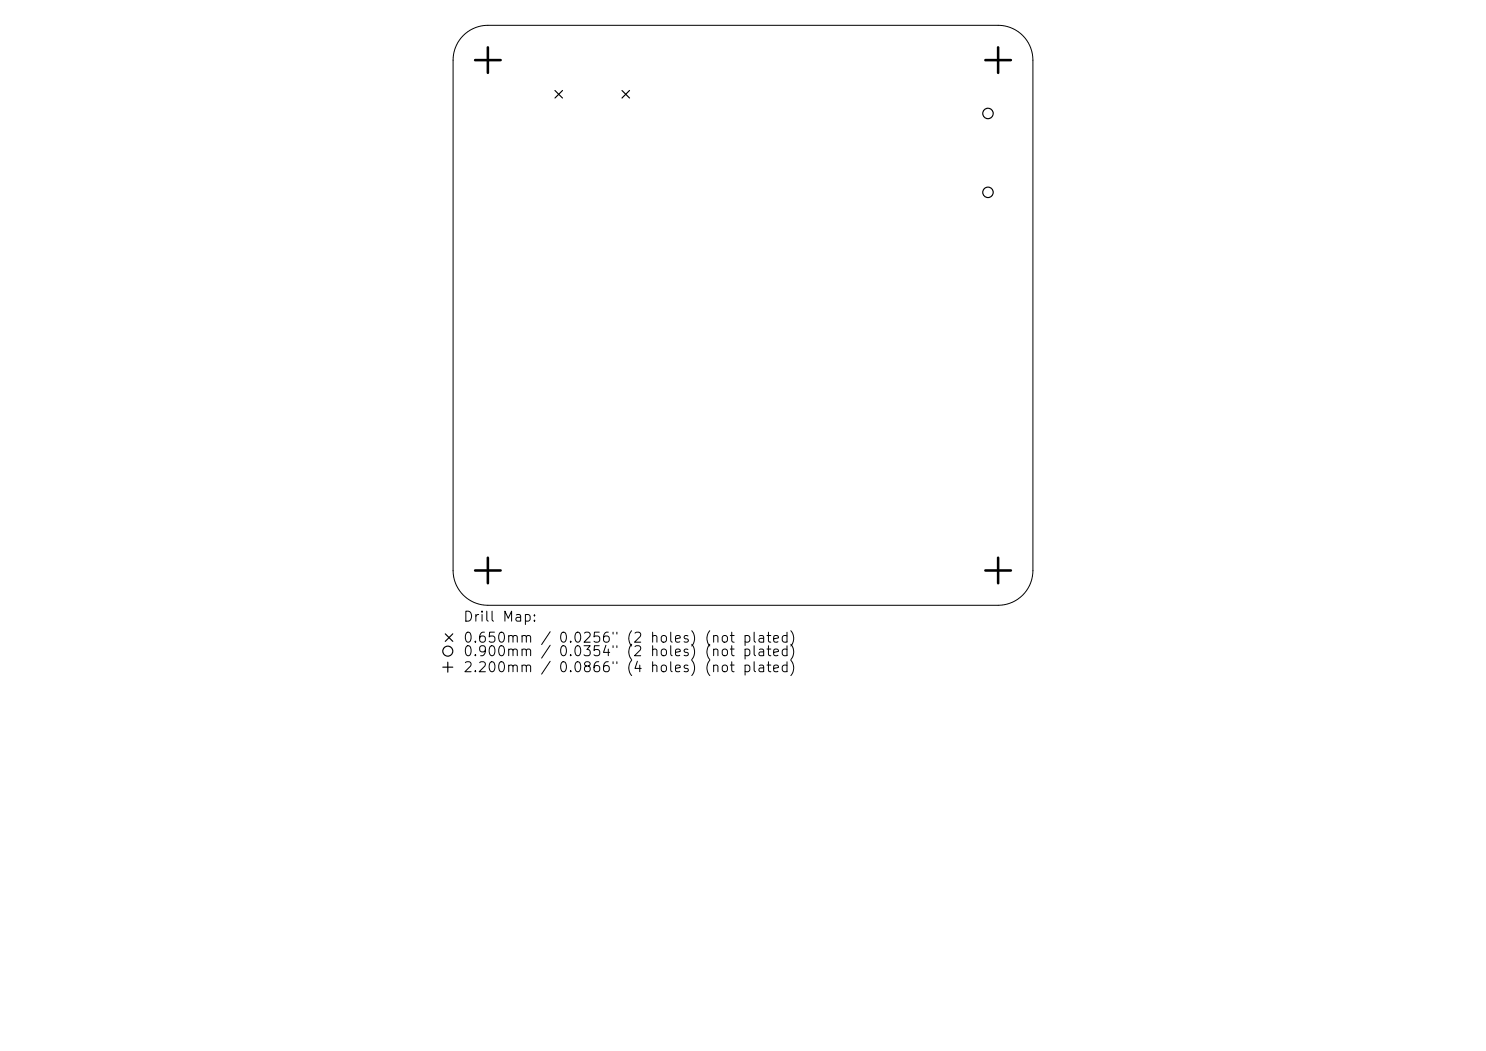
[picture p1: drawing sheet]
<svg xmlns="http://www.w3.org/2000/svg" width="297mm" height="210mm" viewBox="0 0 297 210" stroke-linecap="round" stroke-linejoin="round" font-family="sans-serif">
<defs><g id="words">
<g font-size="2">
<text x="92.4" y="124.7">Drill Map:</text>
<text x="92.4" y="128.9">0.650mm / 0.0256&quot; (2 holes) (not plated)</text>
<text x="92.4" y="131.6">0.900mm / 0.0354&quot; (2 holes) (not plated)</text>
<text x="92.4" y="134.8">2.200mm / 0.0866&quot; (4 holes) (not plated)</text>
</g>
</g></defs>
<path d="M92.6 7.1a7 7 0 0 1 4.9-2h102a7 7 0 0 1 6.9 6.9v102a7 7 0 0 1-6.9 6.9h-102a7 7 0 0 1-6.9-6.9v-102a7 7 0 0 1 2-4.9z" fill="none" stroke="#000" stroke-width=".2"/>
<g fill="none" stroke="#000" stroke-width=".23">
<path d="M110.9 18.1l1.5 1.5M112.4 18.1l-1.5 1.5M124.3 18.1l1.5 1.5M125.8 18.1l-1.5 1.5M88.5 133.3h2M89 126.7l1.5 1.5M89.5 132.3v2M90.5 126.7l-1.5 1.5"/>
<circle cx="197.5" cy="38.4" r="1.04"/>
<circle cx="197.5" cy="22.7" r="1.04"/>
<circle cx="89.5" cy="130.1" r="1"/>
</g>
<path d="M95 12h5.1M97.5 9.5v5.1M196.9 12h5.1M199.5 9.5v5.1M95 114h5.1M97.5 111.4v5.1M196.9 114h5.1M199.5 111.4v5.1" fill="none" stroke="#000" stroke-width=".51"/>
<use href="#words"/>
</svg>
